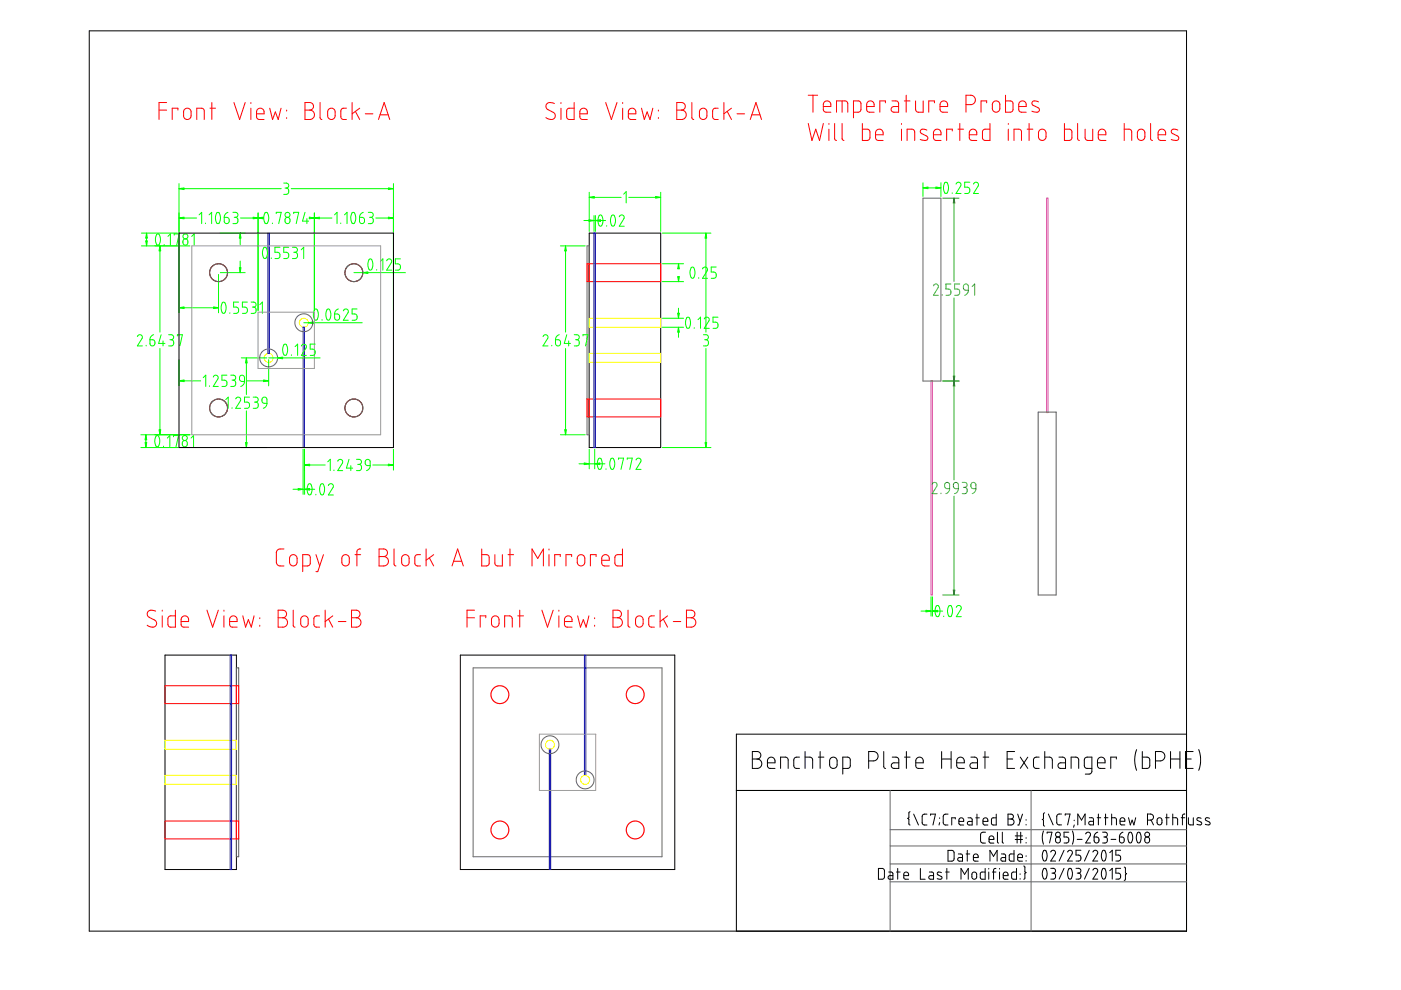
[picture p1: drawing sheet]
<svg xmlns="http://www.w3.org/2000/svg" width="297mm" height="210mm" viewBox="0 0 297 210" stroke-linecap="round" stroke-linejoin="round" font-family="sans-serif">
<g fill="none" stroke="#ff0" stroke-width=".21">
<path d="M124.9 67.5h15.2v1.9h-15.2zM124.9 74.9h15.2v1.9h-15.2zM35 157h15.1v1.9h-15.1zM35 164.4h15.1v1.9h-15.1z"/>
<circle cx="57" cy="75.9" r=".95"/>
<circle cx="64.4" cy="68.4" r=".95"/>
<circle cx="116.6" cy="157.9" r=".95"/>
<circle cx="124.1" cy="165.4" r=".95"/>
</g>
<g fill="none" stroke="#999" stroke-width=".21">
<path d="M40.7 52.1h40v40.1h-40zM54.7 66.2h12v11.9h-12zM114.4 155.7h11.9v11.9h-11.9z"/>
<circle cx="46.3" cy="57.8" r="1.89"/>
<circle cx="75" cy="57.8" r="1.89"/>
<circle cx="46.3" cy="86.5" r="1.89"/>
<circle cx="75" cy="86.5" r="1.89"/>
</g>
<g fill="none" stroke="#f00" stroke-width=".21">
<path d="M33.7 23.3h1.6M35.3 21.7h-1.6v3.6M37.7 23.3v-.4h-1.2v2.4M39.2 23.2l.7-.3 .5 .5 .1 1.4-.5 .5h-.6l-.5-.5v-1.2zM41.7 25.3v-2.4h1.1l.4 .3 .1 2.1M44.5 22.9h1.2M44.9 21.7v3.6M49.6 21.7l1.2 3.6 1.2-3.6M53.2 21.7v.2M53.2 22.9v2.4M54.4 24.1h1.6l-.1-.6-.2-.4-.6-.2-.6 .4-.1 1.6 .5 .4h1.1M57.2 22.9l.6 2.4 .6-1.6 .6 1.6 .6-2.4"/>
<path d="M60.8 23.3v.2M60.8 24.9v.2M64.7 21.7l1.2 .1 .5 .5-.1 .8-.6 .2 .6 .3 .4 .5-.2 .8-.5 .4h-1.3zM64.7 23.3h1M67.9 21.7v3.3l.4 .3M69.7 23.2l.7-.3 .6 .6v1.3l-.5 .5h-.5l-.5-.5v-1.2zM73.4 22.9l-.8 .1-.3 .5v1.6l.5 .2h.6M74.7 21.7v3.6M75.4 23.6l.9 1.7M76.3 22.9l-1.6 1.2M77.4 24.1h1.7M80.2 25.3l1.2-3.6 1.2 3.6"/>
<path d="M80.6 24.3h1.7M117.5 21.9l-.8-.2-.5 .1-.4 .3-.1 .5 .4 .6 1.5 .8 .2 .5-.2 .4-.6 .4h-.6l-.7-.4M118.9 21.7v.2M118.9 22.9v2.4M121.7 21.7v3.6h-1.3l-.3-.4 .1-1.7 .4-.3h1.1M122.9 24.1h1.6v-.5l-.2-.5-.7-.2-.5 .4-.2 1.6 .5 .4h1.1M128.4 21.7l1.2 3.6 1.2-3.6M132 21.7v.2M132 22.9v2.4M133.2 24.1h1.6v-.6l-.3-.4-.6-.2-.6 .4-.1 1.6 .4 .4h1.2M136 22.9l.6 2.4 .6-1.6 .6 1.6 .6-2.4M139.6 23.3v.2"/>
<path d="M139.6 24.9v.2M143.5 21.7l1.3 .1 .5 .5-.1 .7-.7 .3 .7 .3 .3 .5-.1 .8-.5 .4h-1.4zM143.5 23.3h1M146.7 21.7v3.3l.4 .3M148.5 23.2l.2-.2 .5-.1 .6 .6 .1 1.3-.5 .5h-.6l-.5-.5v-1.2zM152.3 22.9l-.8 .1-.4 .5 .1 1.6 .3 .2h.8M153.5 21.7v3.6M154.2 23.6l.9 1.7M155.1 22.9l-1.6 1.2M156.3 24.1h1.6M159.1 25.3l1.2-3.6 1.2 3.6M159.4 24.3h1.7"/>
<path d="M171.4 20.2h2M171.4 26.2l.7 3.6 .9-2.4 .8 2.4 .8-3.6M172.4 20.2v3.6M174.6 22.6h1.5v-.7l-.3-.4-.6-.1-.5 .3-.1 1.6 .4 .5h1.1M175.7 26.2v.2M175.7 27.4v2.4M177 26.2v3.3l.4 .3M177.4 23.8v-2.4l2.1 .1 .2 .4v1.9M178.5 26.2v3.2l.4 .4M178.5 21.4v2.4M181 23.8h1l.5-.3v-1.6l-.3-.4-1.2-.1v3.6M182.8 26.2v3.6l1.3-.1 .3-.5v-1.5l-.4-.3h-1.2"/>
<path d="M183.7 22.6h1.6v-.5l-.2-.5-.7-.2-.5 .3-.2 1.6 .5 .5h1.1M185.6 28.6h1.6v-.7l-.3-.4-.6-.1-.5 .3-.2 .4v1.2l.5 .5h1.1M187.7 21.8v-.4h-1.2v2.4M189.1 21.4h1l.4 .3v2.1h-1l-.4-.2-.2-.5 .2-.3 .4-.2h1M191.1 26.2v.2M191.1 27.4v2.4M191.7 21.4h1.2M192.1 20.2v3.6M192.3 29.8v-2.4h1.2l.3 .2 .1 .3v1.9M194.1 21.4v1.9l.3 .4 .3 .1h1v-2.4M196.5 27.6l-1-.2-.3 .2-.1 .3 .3 .4 1.2 .6 .1 .3-.1 .4-.6 .2-.9-.2M197.9 28.6h1.6l-.1-.8-.3-.3-.5-.1-.5 .3-.2 .4v1.1l.4 .6h1.2"/>
<path d="M198.1 21.8v-.4h-1.2v2.4M199.3 22.6h1.6v-.6l-.4-.5-.5-.1-.5 .3-.2 .4v1.1l.4 .6h1.2M201.9 27.8v-.4h-1.2v2.4M203.1 27.4h1.2M203.5 26.2v3.6M204.8 22.2h1.2l.6-.4 .2-.7-.3-.6-.6-.3h-1.1v3.6M205.5 28.6h1.6v-.7l-.4-.4-.5-.1-.6 .3-.1 1.6 .4 .5h1.2M209.2 21.8v-.4h-1.2v2.4M209.9 26.2v3.6l-1.3-.1-.3-.4 .1-1.6 .4-.3h1.1M210.6 21.6l.7-.2 .6 .5 .1 1.3-.5 .5h-.6l-.5-.4v-1.2zM213.2 20.2v3.6l1.3-.1 .3-.4-.1-1.6-.4-.3h-1.1M213.8 26.2v.2"/>
<path d="M213.8 27.4v2.4M215 29.8v-2.4h1.1l.4 .3 .1 2.1M216 22.6h1.6v-.7l-.4-.4-.6-.1-.5 .4-.1 1.5 .4 .5h1.2M217.8 27.4h1.2M218.2 26.2v3.6M220.2 21.6l-1-.2-.3 .1-.1 .4 .2 .4 1.3 .7 .1 .3-.1 .3-.6 .2-.9-.2M220.4 27.6l.7-.2 .4 .2 .2 .3 .1 1.3-.6 .5h-.5l-.5-.4v-1.2zM225.7 26.2v3.6h1.1l.5-.5-.1-1.6-.4-.3h-1.1M228.5 26.2v3.3l.4 .3M230.1 27.4v1.9l.2 .4 .3 .1h1.1v-2.4M232.9 28.6h1.6l-.1-.7-.3-.4-.6-.1-.4 .2-.2 .5v1.2l.4 .5h1.2M238.4 27.4h1.1l.4 .3v2.1"/>
<path d="M238.4 26.2v3.6M241.4 27.6l.7-.2 .4 .2 .2 .4v1.2l-.5 .5h-.5l-.5-.5v-1.2zM243.9 26.2v3.3l.4 .3M245.5 28.6h1.6v-.7l-.3-.4-.6-.1-.5 .2-.2 .5v1.2l.5 .5h1.1M249.7 27.6l-1-.2-.2 .1-.2 .4 .2 .4 1.3 .7 .1 .3-.1 .3-.6 .2-.9-.2M124.5 55.9h15.6v3.8h-15.6zM124.9 55.9v3.8M124.5 84.6h15.6v3.8h-15.6zM124.9 84.6v3.8M60.2 116.4l-1.2 .1-.2 .2-.2 .4 .1 2.5 .4 .4h1.1M61.6 117.9l.7-.3 .6 .5 .1 1.2-.2 .4-.3 .3h-.6l-.5-.6v-1.1zM64.2 120h1.1l.4-.3 .1-1.6-.4-.5h-1.2v3.6"/>
<path d="M67 117.6l.8 2.4M68.6 117.6l-1.2 3.6h-.4M72.6 117.9l.3-.2 .5-.1 .6 .4 .1 1.3-.4 .6-.6 .1-.5-.4-.1-1.3zM75.3 117.6h1.2M76.5 116.4l-.6 .1-.2 .4v3.1M80.4 116.4h1.2l.5 .5-.1 .7-.6 .4 .6 .2 .3 .6-.1 .7-.5 .4-1.3 .1zM80.4 118h1M83.5 116.4v3.2l.2 .3 .2 .1M85.3 117.9l.3-.2 .5-.1 .5 .4 .1 1.3-.4 .6-.6 .1-.5-.4v-1.3zM89.2 117.6h-.9l-.4 .5 .1 1.6 .5 .3h.7M90.3 116.4v3.6M91 118.3l.9 1.7"/>
<path d="M91.9 117.6l-1.6 1.2M95.8 120l1.2-3.6 1.2 3.6M96.2 119h1.7M102.1 116.4v3.6l1.3-.1 .3-.4v-1.6l-.5-.3h-1.1M104.9 117.6v1.9l.5 .5h1.1v-2.4M107.7 117.6h1.2M108.1 116.4v3.6M112.8 120v-3.6l1.2 2 1.2-2v3.6M116.4 116.4v.2M116.4 117.6v2.4M118.8 118v-.4h-1.2v2.4M121.2 118v-.4h-1.2v2.4"/>
<path d="M122.6 117.9l.4-.3h.3l.4 .2 .3 .4v1.3l-.6 .5h-.5l-.4-.4-.1-1.3zM126.4 118v-.4h-1.2v2.4M127.6 118.8h1.6v-.6l-.3-.4-.7-.2-.4 .3-.2 .3v1.2l.1 .4 .3 .2h1.2M132 116.4v3.6h-1.2l-.4-.5v-1.5l.5-.4h1.1M33 129.6l-1.3-.2-.4 .3-.1 .5 .3 .6 1.5 .9 .2 .4-.1 .5-.4 .3-.5 .1-1-.4M34.4 129.4v.2M34.4 130.6v2.4M37.2 129.4v3.6l-1.3-.1-.3-.4 .1-1.6 .4-.3h1.1M38.4 131.8h1.6v-.7l-.3-.4-.6-.1-.6 .4-.1 1.5 .5 .5h1.1M43.9 129.4l1.2 3.6 1.2-3.6M47.5 129.4v.2M47.5 130.6v2.4"/>
<path d="M48.7 131.8h1.6l-.1-.7-.2-.4-.6-.1-.6 .4-.1 1.5 .4 .5h1.2M51.5 130.6l.6 2.4 .6-1.6 .6 1.6 .6-2.4M55.1 131v.2M55.1 132.6v.2M59 129.4h1.1l.6 .5-.1 .7-.6 .4 .6 .2 .4 .6-.2 .7-.5 .4-1.3 .1zM59 131h1M62.2 129.4v3.3l.3 .3M63.9 130.9l.8-.3 .5 .2 .1 .3v1.3l-.4 .5h-.6l-.5-.4v-1.2zM67.8 130.6h-.9l-.4 .5 .1 1.6 .4 .3h.8M68.9 129.4v3.6M69.6 131.3l.9 1.7M70.5 130.6l-1.6 1.2"/>
<path d="M71.7 131.8h1.6M74.5 129.4h1.2l.6 .4v.5l-.1 .4-.7 .3 .6 .2 .4 .7-.1 .6-.5 .4-1.4 .1zM74.5 131h1M99 131h1.6M100.6 129.4h-1.6v3.6M103 131v-.4h-1.2v2.4M104.4 130.9l.7-.3 .5 .2 .2 .3v1.3l-.5 .5h-.5l-.5-.4-.1-1.2zM107 133v-2.4h1.1l.4 .2 .1 .3v1.9M109.8 130.6h1.2M110.2 129.4v3.6M114.9 129.4l1.2 3.6 1.2-3.6M118.5 129.4v.2"/>
<path d="M118.5 130.6v2.4M119.7 131.8h1.6l-.1-.7-.3-.4-.5-.1-.5 .3-.2 .4v1.2l.4 .5h1.2M122.5 130.6l.6 2.4 .6-1.6 .6 1.6 .6-2.4M126.1 131v.2M126.1 132.6v.2M130 129.4h1.1l.6 .5-.1 .8-.6 .3 .6 .2 .4 .6-.2 .7-.5 .4-1.3 .1zM130 131h1M133.2 129.4v3.3l.4 .3M134.9 130.9l.8-.3 .6 .4 .1 1.3-.5 .6h-.6l-.5-.5-.1-1.1zM138.7 130.6h-.8l-.4 .5 .2 1.6 .3 .3h.7M140 129.4v3.6M140.6 131.3l.9 1.7"/>
<path d="M141.5 130.6l-1.5 1.2M142.7 131.8h1.6M145.5 129.4h1.2l.6 .5-.1 .7-.7 .4 .7 .2 .3 .5-.1 .7-.5 .5-1.4 .1zM145.5 131h1M35 145.4h15.6v3.8h-15.6zM50.1 145.4v3.8M35 174.1h15.6v3.8h-15.6zM50.1 174.1v3.8"/>
<circle cx="46.3" cy="57.8" r="1.89"/>
<circle cx="75" cy="57.8" r="1.89"/>
<circle cx="46.3" cy="86.5" r="1.89"/>
<circle cx="75" cy="86.5" r="1.89"/>
<circle cx="106" cy="147.3" r="1.89"/>
<circle cx="134.7" cy="147.3" r="1.89"/>
<circle cx="106" cy="176" r="1.89"/>
<circle cx="134.7" cy="176" r="1.89"/>
</g>
<path d="M221.9 42h.3v45.5h-.3zM197.4 80.7h.3v45.5h-.3z" fill="none" stroke="#dd52b2" stroke-width=".21"/>
<g fill="none" stroke="#666" stroke-width=".21">
<path d="M124.5 52.1h.4v40.1h-.4zM195.7 42h3.8v38.8h-3.8zM100.3 141.6h40.1v40.1h-40.1zM188.7 167.6v29.8M188.7 175.9h62.9M188.7 179.4h62.9M218.6 167.6v29.8M188.7 187h62.9"/>
<circle cx="46.3" cy="57.8" r="1.89"/>
<circle cx="75" cy="57.8" r="1.89"/>
<circle cx="57" cy="75.9" r="1.89"/>
<circle cx="64.4" cy="68.4" r="1.89"/>
<circle cx="46.3" cy="86.5" r="1.89"/>
<circle cx="75" cy="86.5" r="1.89"/>
<circle cx="116.6" cy="157.9" r="1.89"/>
<circle cx="124.1" cy="165.4" r="1.89"/>
</g>
<path d="M220.1 87.4h3.8v38.8h-3.8zM50.1 141.6h.5v40.1h-.5zM188.7 183.2h62.9" fill="none" stroke="#5b5b5b" stroke-width=".21"/>
<path d="M56.8 49.4v25.5h.3v-25.5M125.9 49.4h.3v45.5h-.3zM64.3 94.9v-25.5h.3v25.5M48.8 138.9h.3v45.5h-.3zM123.9 138.9v25.5h.3v-25.5M116.5 184.4v-25.5h.3v25.5" fill="none" stroke="#00f" stroke-width=".21"/>
<g fill="none" stroke="#000" stroke-width=".21">
<path d="M18.9 6.5h232.7v190.9h-232.7zM38 49.4h45.4v45.5h-45.4zM124.9 49.4h15.2v45.5h-15.2zM35 138.9h15.1v45.5h-15.1zM97.6 138.9h45.5v45.5h-45.5zM159.5 159.3h1.2l.5 .4 .1 .6-.1 .3-.7 .3 .6 .2 .4 .6-.1 .8-.6 .4h-1.3zM170.7 159.3v3.6M173.9 159.3v3.6M187.4 159.3v3.3l.4 .3M192.2 159.3v3.6M199.6 159.3v3.6M201.7 159.3v3.6"/>
<path d="M208.8 159.3v3.6M215.1 159.3h-1.6v3.6h1.6M221.5 159.3v3.6M241 158.9l-.4 1.9v1.1l.4 1.4M242.2 159.3v3.6l1.3-.1 .3-.4-.1-1.6-.3-.3h-1.2M248.2 159.3v3.6M250.2 159.3v3.6M251.6 155.7h-95.5v41.7M253 159.3h-1.6v3.6h1.6M254.1 158.9l.5 1.8-.1 1.3-.4 1.3M156.1 167.6h95.5M159.5 160.9h1"/>
<path d="M162.7 161.7h1.6v-.6l-.3-.4-.6-.2-.5 .3-.2 .4v1.2l.4 .5h1.2M165.5 162.9v-2.4h1.1l.4 .2 .1 .4v1.8M169.5 160.5h-.8l-.3 .3-.1 .3v1.3l.1 .3 .4 .2h.7M170.7 160.5h1.2l.3 .3 .1 2.1M173.5 160.5h1.2M176.1 160.8l.8-.3 .5 .5 .1 1.3-.2 .3-.3 .3h-.7l-.4-.5v-1.2zM178.7 162.9h1.1l.4-.2 .1-1.7-.3-.4-1.3-.1v3.6M184.2 161.3h1.1l.6-.3 .3-.7-.4-.7-.4-.3h-1.2v3.6M189.2 160.5h.9l.4 .3 .1 2.1h-1.2l-.3-.1-.1-.6 .2-.4 1.4-.1M191.8 160.5h1.2M193 172.1l-.3 .2v1l-.3 .2 .3 .2v1.1l.3 .1M193.7 172.6l1 2.3"/>
<path d="M194.2 161.7h1.5v-.7l-.2-.3-.7-.2-.5 .4-.1 1.5 .3 .5h1.2M196.5 172.6l-.7 .1-.3 .3 .1 1.6 .3 .3h.6M197.3 172.9v-.3h1l-.5 2.3M199.2 174.4l-.1 .5M199.2 173.4v.1M199.6 160.9h2.1M201 172.6l-.7 .1-.3 .4v1.5l.3 .3h.7M202.5 173.7v-.3h-.7v1.5M202.8 161.7h1.6v-.6l-.3-.4-.5-.2-.5 .3-.3 .4v1.2l.4 .5h1.2M203.3 174.2h1v-.4l-.2-.4-.7 .1-.1 1.1 .3 .3h.7M205.2 173.4h.6l.3 .3v1.2h-.8l-.2-.4 .1-.3h.9M205.8 160.5h1l.3 .3 .1 2.1h-1.1l-.3-.1-.2-.5 .3-.5 1.3-.1"/>
<path d="M206.9 173.4h.7M207.1 172.6v2.3M208.4 174.2h1v-.5l-.2-.2-.4-.1-.3 .2-.1 .9 .3 .4h.7M208.4 160.5h1.2M208.9 176.4l-.7 .1-.3 .4 .1 1.6 .3 .2 .6 .1M209.7 178h1l-.1-.6-.5-.2-.3 .2-.1 1.1 .3 .3h.7M211.2 172.6v2.3h-.8l-.2-.3v-1l.3-.2h.7M211.5 176.4v2.1l.2 .3M212.5 176.4v2.2l.3 .2M213.5 160.9h1.2M213.7 172.6l.9 .1 .3 .3-.2 .5-.3 .2 .3 .1 .3 .3-.1 .5-.3 .3h-.9zM213.7 173.7h.7"/>
<path d="M215.2 178h1.6M215.2 177.2h1.6M215.6 176.4v2.4M215.8 172.6l.5 1.6M216.3 160.5l1.6 2.4M216.4 176.4v2.4M216.8 172.6l-.8 2.3h-.2M217.6 173.8v.1M217.6 174.8v.1M217.6 177.6v.1M217.6 178.6v.2M217.9 160.5l-1.6 2.4"/>
<path d="M220.3 160.5h-.8l-.4 .5 .1 1.6 .3 .3h.8M221.2 176.2l-.2 1.2 .2 1.6M221.5 172.3l-.3 .3v1l-.2 .2 .2 .1v1l.3 .3M221.5 160.5h1.1l.4 .2 .1 .4v1.8M222 176.7v-.3h1l-.5 2.3M222.3 172.6l1 2.3M224 177.6l.5-.1 .3 .3v.7l-.4 .2h-.3l-.3-.3v-.5zM224.5 160.5h1l.3 .3 .1 2.1h-1.1l-.3-.1-.2-.5 .3-.5 1.3-.1M225.1 172.6l-.8 .1-.3 .4 .1 1.5 .4 .3h.6M225.8 172.9v-.3h1.1l-.5 2.3M226.6 176.4h-1v1.1h.7l.3 .4v.5l-.2 .2-.8 .1M227.1 162.9v-2.4h1.1l.4 .2 .1 .4v1.8"/>
<path d="M227.4 176.2l.2 1-.2 1.8M227.8 174.9l-.2 .5M227.8 173.9v.1M228.4 178h1M228.5 174.9v-2.3l.8 1.3 .8-1.3v2.3M230.2 176.8l.4-.4 .5 .2 .1 .5-1 1.6h1M230.9 173.4h.7l.2 .1v1.4l-.9-.1-.1-.3 .2-.3 .8-.1M231.5 162.9h-1.1l-.4-.3-.1-1.5 .3-.5 1.3-.1v3.1l-.4 .5h-1M232 177.5h.6l.3 .2 .1 .6-.2 .3-.4 .1-.4-.2zM232.6 173.4h.8M232.7 161.7h1.6v-.6l-.3-.4-.6-.2-.5 .3-.2 .5v1l.1 .4 .3 .2h1.2M232.7 176.4l-.5 .3-.2 .8"/>
<path d="M232.9 172.6v2.3M233.8 176.4l.7 .1 .3 .3-.1 .5-.4 .2M234 177.5h.3M234.1 173.4h.8M234.3 177.5l.4 .3 .1 .6-.4 .3h-.6M234.4 172.6v2.3M235.6 178h1M235.7 173.4l.9 .1 .1 1.4M235.7 172.6v2.3M236.7 160.9v-.4h-1.2v2.4M237.3 177.5l.9 .1 .2 .2-.2 .8-.5 .1-.3-.2zM237.5 174.1h1l-.2-.6-.5-.1-.2 .2-.1 1 .3 .3h.7"/>
<path d="M238.1 176.4l-.5 .4-.3 .7M239.3 173.4l.3 1.5 .4-1 .4 1 .4-1.5M239.4 176.5a.64 .64 0 0 1 .7 .8l-.1 1.2a.42 .42 0 0 1-.6 .2 .42 .42 0 0 1-.2-.6l-.1-.8zM241.2 176.5h.4l.3 .6v.7l-.2 .7a.44 .44 0 0 1-.5 .1 .44 .44 0 0 1-.2-.5l-.1-.9zM242.9 177.6l.5-.1 .3 .3v.6l-.3 .3-.5-.1-.2-.2zM243.3 173.9h.7l.4-.2 .2-.6-.3-.4-1-.1v2.3M244.1 173.9l.5 1M245 161.3h1.1l.5-.2 .4-.6-.2-.8-.7-.4h-1.1v3.6M245.4 173.6l.6-.2 .3 .3v.9l-.3 .3h-.3l-.3-.3zM247.1 173.4h.8M247.4 172.6v2.3M248.2 160.9h2"/>
<path d="M248.6 173.4h.8l.2 .1 .1 1.4M248.6 172.6v2.3M250.4 173.4h.8M251.2 172.6h-.3l-.2 .3v2M251.4 160.9h1.2M252 173.4v1.2l.3 .3h.7v-1.5M254.7 173.5l-.5-.1a.32 .32 0 0 0-.4 .2 .32 .32 0 0 0 .1 .4l.8 .3a.42 .42 0 0 1-.1 .6 .42 .42 0 0 1-.6 0l-.2-.1M256.5 173.5l-.6-.1a.31 .31 0 0 0-.3 .2 .31 .31 0 0 0 .1 .4l.7 .3a.4 .4 0 0 1 0 .6 .4 .4 0 0 1-.6 0l-.3-.1M186.2 184.1h.9l.4 .4v1.5l-.4 .4h-.9zM188.4 184.9h.6l.3 .2v1.3l-.9-.1v-.5l.9-.1M190.1 184.9h.7M190.3 184.1v2.3"/>
<path d="M191.6 185.7h1l-.2-.7-.4-.1-.3 .2-.1 1 .3 .3h.7M195.1 184.1v2.3h1.1M197 184.9h.7l.2 .2v1.3l-.9-.1-.1-.3 .2-.3h.8M199.6 185l-.4-.1a.34 .34 0 0 0-.5 .2 .34 .34 0 0 0 .2 .4l.6 .3a.38 .38 0 0 1 .1 .6 .38 .38 0 0 1-.6 0l-.3-.1M200.5 184.9h.8M200.7 184.1v2.3M201 180.3h.9l.3 .3 .1 1.5-.4 .5h-.9zM203.2 181.1h.6l.2 .1 .1 1.4-.9-.1-.1-.2 .1-.4 .9-.1M203.8 186.4v-2.3l.7 1.3 .8-1.3v2.3M204.8 181.1h.8M205.1 180.3v2.3M206.2 185l.5-.1 .4 .3v.9l-.4 .3h-.4l-.2-.4v-.7z"/>
<path d="M206.4 181.8h1l-.2-.6-.4-.1-.3 .2-.1 1 .3 .3h.7M208.9 184.1v2.3l-1-.1v-1.2l.2-.2h.8M209.6 184.1v.2M209.6 184.9v1.5M209.9 182.6v-2.3l.8 1.3 .7-1.3v2.3M210.4 184.9h.8M211.2 184.1h-.3l-.2 .3v2M211.9 184.1v.2M211.9 184.9v1.5M212.3 181.1h.6l.3 .3v1.2l-.9-.1-.1-.2 .1-.4 .9-.1M212.7 185.7h1l-.2-.7-.4-.1-.2 .1-.2 .3v.8l.3 .3h.7M215 180.3v2.3l-.9-.1-.1-.2 .1-1.1 .9-.1"/>
<path d="M215.5 184.1v2.3h-.8l-.2-.3v-1l.3-.2h.7M215.8 181.8h1l-.2-.6-.4-.1-.4 .2v1l.2 .3h.8M216.3 185.3v.1M216.3 186.3v.1M217 183.6l.3 .1v1.1l.3 .2-.3 .2v1l-.3 .2M217.6 181.4v.2M217.6 182.5v.1M221.2 180.4a.59 .59 0 0 1 .7 .1 .59 .59 0 0 1 .1 .7l-.2 1.1a.43 .43 0 0 1-.6 .2 .43 .43 0 0 1-.2-.6v-.8zM221.2 184.2a.59 .59 0 0 1 .7 .2 .59 .59 0 0 1 .1 .6l-.2 1.2a.43 .43 0 0 1-.6 .1 .43 .43 0 0 1-.2-.5v-.8zM222.8 180.7l.4-.4 .5 .2 .1 .5-1 1.6h1M222.8 184.1h.7l.3 .3-.1 .5-.4 .2M223 185.1h.3"/>
<path d="M223.3 185.1l.5 .4v.6l-.4 .3h-.6M225.6 180.3l-1 2.3M225.6 184.1l-1 2.3M226.4 180.7l.4-.4 .5 .2 .1 .5-1 1.6h1M226.6 184.2a.64 .64 0 0 1 .8 .8l-.2 1.1a.4 .4 0 0 1-.5 .3 .4 .4 0 0 1-.3-.6v-.8zM228.1 184.1h.7l.3 .3v.4l-.4 .3M228.4 185.1h.3M228.7 185.1l.4 .3v.7l-.3 .3h-.7M229.2 180.3h-1.1v1h.7l.4 .5-.2 .6-.9 .2M230.9 180.3l-1 2.3M230.9 184.1l-1 2.3M231.7 180.7l.2-.3 .4-.1 .4 .4-1 1.9h1"/>
<path d="M231.7 184.5l.3-.3 .3-.1 .3 .2 .1 .3-1 1.8h1M233.8 180.4a.61 .61 0 0 1 .7 .7l-.1 1.1a.4 .4 0 0 1-.6 .3 .4 .4 0 0 1-.2-.5l-.1-.8zM233.8 184.2a.61 .61 0 0 1 .7 .8l-.1 1.1a.4 .4 0 0 1-.5 .3 .4 .4 0 0 1-.3-.6l-.1-.8zM235.3 180.8l.5-.5v2.3M235.3 184.6l.5-.5v2.3M237.6 180.3h-1v1h.7l.3 .4-.1 .7-.9 .2M237.6 184.1h-1v1h.7l.3 .4-.1 .7-.9 .2M238.4 183.9l.2 .1v1l.3 .3-.3 .1v1.1l-.2 .2"/>
<circle cx="224.3" cy="177" r=".51"/>
<circle cx="243.2" cy="177" r=".51"/>
</g>
<g fill="none" stroke="#adadad" stroke-width=".21">
<circle cx="106" cy="147.3" r="1.89"/>
<circle cx="134.7" cy="147.3" r="1.89"/>
<circle cx="106" cy="176" r="1.89"/>
<circle cx="134.7" cy="176" r="1.89"/>
</g>
<g fill="none" stroke="#0f0" stroke-width=".21">
<path d="M38 38.9v27.4M60.2 38.8h.7l.3 .4v.4l-.5 .3M60.4 39.9h.3M60.7 39.9l.5 .3v.6l-.3 .4h-.7M83.4 38.9v26.9M195.7 39.8h3.8M195.7 38.8v2.9M199.5 38.8v2.9M200.3 38.8a.62 .62 0 0 1 .7 .1 .62 .62 0 0 1 .1 .7l-.2 1.1a.42 .42 0 0 1-.5 .3 .42 .42 0 0 1-.3-.6l-.1-.8zM202.7 39l.4-.4 .6 .3v.5l-1 1.6h1.1M205.6 38.6h-1.1v1.1h.7l.4 .5-.2 .7-.9 .1M206.4 39l.5-.4 .5 .3v.4l-1 1.7h1.1"/>
<path d="M30 52.1h10.3M30 49.4h7.6M31.1 49.4v2.7M33.2 49.7a.62 .62 0 0 1 .8 .8v.7l-.3 .6a.56 .56 0 0 1-.6-.1 .56 .56 0 0 1-.1-.6v-.8zM33.9 52.1v18.3M34.8 51.8v.2M35.6 50.1l.5-.5v2.4M36.9 49.8v-.2h1.1l-.5 2.4M38 46.2h3.7M38 40h21.6M38.9 50.9l.3-.2 .5 .1 .1 .7-.2 .4-.3 .1-.4-.2-.1-.3zM40.6 50.1l.6-.5v2.4"/>
<path d="M42.2 45.6l.6-.6v2.4M43.6 47.3v.1M44.3 45.6l.6-.6v2.4M46 45.1a.6 .6 0 0 1 .6 .2 .6 .6 0 0 1 .1 .6v.7l-.2 .6a.46 .46 0 0 1-.6 .1 .46 .46 0 0 1-.2-.6v-.7zM46.3 58.2v8.1M46.7 49.4h5.3M46.7 57.8h5.3M47.5 46.1h.7l.3 .2 .1 .6-.2 .4-.4 .1-.4-.2zM48.3 45l-.5 .4-.3 .7M49.4 45l.7 .1 .3 .3v.5l-.5 .2M49.7 46.1h.2M49.9 46.1l.5 .2v.8l-.3 .3h-.7"/>
<path d="M50.9 49.4v2.5M50.9 55.4v2.4M51 46.2h4.4M54.7 45.1v20.7M55.9 52.6l.5-.1 .2 .4 .1 .9-.2 .9a.47 .47 0 0 1-.6 0 .47 .47 0 0 1-.2-.6l-.1-.7zM56.2 45.1a.62 .62 0 0 1 .6 .2 .62 .62 0 0 1 .2 .7l-.2 1.1a.42 .42 0 0 1-.5 .3 .42 .42 0 0 1-.3-.6l-.1-.8zM57.5 54.7v.1M57.8 47.3v.1M58.6 45.3v-.3h1l-.5 2.4M59.4 52.4h-1.1v1.1h.7l.4 .4-.2 .8-.9 .1M60.6 46.2l.4-.1 .4 .2 .1 .6-.3 .4-.4 .1-.3-.3zM61.2 52.4h-1v1.1h.6l.4 .4v.5l-.2 .3-.8 .1"/>
<path d="M61.7 40h21.7M62 52.4l.7 .1 .4 .3-.2 .5-.4 .2M62.3 45.3v-.3h1l-.5 2.4M62.3 53.5h.2M62.5 53.5l.5 .3v.7l-.3 .3h-.7M63.9 53l.5-.6v2.4M64.7 45l-.6 1.9h1.3M65.1 46.4v1M66 46.2h4.4M66.7 45.1v20.7M70.9 45.6l.6-.6v2.4M72.2 47.3v.1"/>
<path d="M73 45.6l.6-.6v2.4M74.6 45.1h.1a.61 .61 0 0 1 .6 .2 .61 .61 0 0 1 .1 .6l-.2 1.3a.44 .44 0 0 1-.5 .1 .44 .44 0 0 1-.3-.5v-.9zM75 57.8h11M76.2 46.1l.9 .1 .2 .8-.2 .3-.4 .1-.4-.2zM77 45l-.6 .4-.2 .7M78.1 45h.6l.4 .3v.4l-.5 .4M78.3 55l.1-.1a.82 .82 0 0 1 .7 1l-.3 1.2a.46 .46 0 0 1-.6 0 .46 .46 0 0 1-.1-.5l-.1-.7zM78.3 46.1h.3M78.6 46.1l.5 .3v.6l-.3 .4h-.7M79.7 46.2h3.7M79.9 57.1v.2M80.6 55.4l.6-.5v2.4"/>
<path d="M82 55.3l.4-.4 .6 .2v.6l-1 1.6h1M84.9 54.9h-1.1v1l.7 .1 .4 .4-.2 .7-.9 .2M118.8 52.1h5.3M119.9 52.1v18.3M123.8 46.8h4.6M124.9 40.8v8.3M124.9 41.8h6.8M125.9 45.7v3.4M126.2 45.7v3.4M127 45.7l.4-.1 .3 .4 .1 .9-.1 .7a.42 .42 0 0 1-.5 .3 .42 .42 0 0 1-.3-.5l-.1-.9zM128.6 47.8v.2M129.7 45.7l.5-.1 .2 .5 .1 .9-.2 .7a.42 .42 0 0 1-.6 .2 .42 .42 0 0 1-.2-.6v-.9z"/>
<path d="M131.3 46l.2-.3 .4-.1 .3 .2 .2 .3-1.1 1.9h1.1M132.2 41.2l.6-.6v2.4M133.3 41.8h6.8M140.1 40.8v8.3M140.4 49.4h10.3M140.4 55.9h4.5M140.4 59.7h4.5M143.9 55.9v.2M143.9 59.5v.2M146.6 56.7l.4-.1 .2 .5 .2 .7-.2 .9a.41 .41 0 0 1-.6 .3 .41 .41 0 0 1-.2-.6l-.1-.9zM148.1 58.9v.1M148.9 57l.5-.4 .5 .3 .1 .4-1.1 1.7h1.1"/>
<path d="M149.7 49.4v21M151.8 56.6h-1v1.1h.7l.3 .4-.1 .7-.3 .2h-.6M201.9 40.9v.1M29.1 71.4l.4-.4 .6 .2 .1 .5-1.1 1.6h1.1M31 73.2v.1M31.8 72h.6l.3 .2 .2 .7-.2 .3-.5 .1-.3-.2zM32.6 71l-.6 .3-.2 .7M33.9 73.9v18.3M34.2 71l-.6 1.8h1.4M34.6 72.3v1M35.8 71h.7l.3 .3-.1 .5-.4 .2M36 72h.3"/>
<path d="M36.3 72l.5 .3v.7l-.4 .3h-.6M37.6 71.2v-.2h1.1l-.6 2.3M38 76.3v5.5M38 65.3h8.3M45.2 79.9l.5-.4 .5 .3v.4l-1 1.7h1.1M47.2 64.1l.4 .1 .3 .4v.8l-.2 .8a.42 .42 0 0 1-.5 .2 .42 .42 0 0 1-.2-.5l-.1-.9zM48.1 79.5h-1v1.1h.7l.3 .4-.2 .8-.8 .1M48.7 66.3v.1M48.9 79.5h.6l.4 .3v.6l-.5 .2M50.6 64.1h-1.1v1l.7 .1 .4 .4-.2 .7-.9 .1M50.9 79.7l.5-.2 .3 .3 .1 1.1-.9-.2-.1-.2zM51.2 75.9h5.4"/>
<path d="M52.2 75.9v7.8M52.5 64.1h-1.1v1l.7 .1 .4 .4-.2 .7-.9 .1M53.2 64.1h.7l.3 .2 .1 .5-.5 .3M53.5 65.1h.3M53.8 65.1l.4 .3 .1 .7-.4 .3h-.7M55.1 64.6l.5-.5v2.3M57 75.9h10.9M57 76.3v5.5M60.2 73h.5l.2 .6 .1 .8-.2 .7a.44 .44 0 0 1-.6 .1 .44 .44 0 0 1-.2-.5l-.1-.9zM61.8 75.2v.2M62.6 73.5l.5-.5v2.4M63.9 73.4l.5-.4h.3l.2 .3v.5l-1 1.6h1.1"/>
<path d="M64.4 68.4h12.4M66.7 65.6a.62 .62 0 0 1 .8 .8l-.1 .8-.2 .6a.56 .56 0 0 1-.6-.1 .56 .56 0 0 1-.1-.7v-.8zM66.8 73h-1v1h.6l.4 .5v.5l-.2 .2-.8 .2M68.3 67.8v.1M69.3 65.6h.5l.3 .6v.8l-.2 .8a.56 .56 0 0 1-.7-.1 .56 .56 0 0 1-.1-.7v-.7zM71 66.6h.5l.4 .2 .1 .6-.2 .4-.4 .1-.4-.3zM71.7 65.5l-.6 .5-.1 .6M72.8 65.9l.4-.4h.3l.3 .3v.4l-1 1.7h1.1M75.7 65.5h-1v1.1h.7l.3 .4v.5l-.2 .3-.8 .1M115.1 71.4l.4-.4 .6 .2 .1 .5-1.1 1.6h1.1M117 73.2v.1M117.8 72h.6l.3 .2 .2 .6-.3 .4-.4 .1-.3-.2z"/>
<path d="M118.6 71l-.6 .4-.2 .6M119.9 73.9v18.3M120.2 71l-.6 1.8h1.4M120.6 72.3v1M121.8 71h.7l.3 .3-.1 .5-.4 .2M122 72h.3M122.3 72l.5 .3v.7l-.4 .3h-.6M123.6 71.2v-.2h1.1l-.6 2.3M140.4 67.5h4.5M140.4 69.4h4.5M143.8 65.3v1.4M143.8 70.2v1.3"/>
<path d="M145.6 67.4a.63 .63 0 0 1 .8 .8v.7l-.3 .6a.62 .62 0 0 1-.7-.8v-.7zM147.2 69.5v.1M148 67.8l.5-.6v2.4M149.1 71h.7l.3 .2v.5l-.4 .3M149.3 67.6l.4-.4 .5 .2 .2 .2-.1 .4-1 1.6h1.1M149.4 72h.3M149.7 72l.4 .3 .1 .7-.4 .3h-.7M149.7 73.9v21M152.2 67.2h-1v1.1h.7l.3 .4-.1 .8-.9 .1M29.9 92.2h10.4M29.9 94.9h10.4M30.9 92.2v2.7"/>
<path d="M33.1 92.4a.65 .65 0 0 1 .8 .9l-.2 1.1a.41 .41 0 0 1-.6 .3 .41 .41 0 0 1-.2-.6l-.1-.9zM34.7 94.6v.1M35.5 92.9l.5-.5v2.3M36.8 92.6v-.2h1l-.5 2.3M38 80.8h4.5M38.8 93.6l.3-.2 .5 .2 .1 .7-.2 .3-.4 .1-.3-.1-.1-.3zM40.5 92.9l.5-.5v2.3M43.1 80.1l.5-.6v2.4M44.4 81.8v.1M47.9 84.7l.5-.5v2.4M49.2 86.4v.2M49.2 80.6h.2"/>
<path d="M49.4 80.6l.6 .4-.1 .6-.3 .3h-.7M50 84.6l.4-.4 .6 .3v.4l-1 1.7h1M51.2 94.9h5.4M51.8 80.9l-.2 .6-.6 .4M52.2 87.1v7.8M52.4 80.8h4.6M52.9 84.2h-1.1v1.1h.8l.3 .4-.2 .7-.9 .2M53.7 84.2h.7l.3 .3-.1 .6-.4 .2M54 85.3h.2M54.2 85.3l.5 .2v.7l-.4 .4h-.6M55.6 84.4l.3-.2 .6 .2 .1 1.1h-.6l-.3-.2-.2-.2zM56.6 85.5l-.2 .7-.6 .4"/>
<path d="M64.3 95.2v9.6M64.6 99.7v-4.5v9.6M64.6 98.6h4.3M69.5 97.9l.5-.5v2.4M70.8 99.7v.1M71.6 97.8l.5-.4 .5 .2v.6l-1 1.6h1.1M74 97.4l-.6 1.9h1.4M74.4 98.7v1.1M75.6 97.4h.6l.4 .3-.1 .5-.4 .3M75.8 98.5h.3M76.1 98.5l.5 .2v.7l-.3 .4h-.7M77.6 97.5l.4-.1 .4 .2 .1 1.1h-.6l-.4-.2-.1-.6z"/>
<path d="M78.5 98.7l-.2 .7-.6 .4M79 98.6h4.4M83.4 95.2v4.5M118.8 92.2h5.3M122.8 98.3h5.4M124.9 95.2v4.2M126.1 95.2v4.2M126.9 97.3a.61 .61 0 0 1 .6 .1 .61 .61 0 0 1 .2 .6l-.2 1.3a.47 .47 0 0 1-.6 .1 .47 .47 0 0 1-.2-.6l-.1-.8zM128.5 99.4v.1M129.5 97.3h.1a.62 .62 0 0 1 .6 .1 .62 .62 0 0 1 .1 .7l-.1 1.1a.42 .42 0 0 1-.6 .3 .42 .42 0 0 1-.2-.5l-.1-.9zM131.1 97.4v-.3h1.1l-.5 2.4M133 97.4v-.3h1l-.5 2.4"/>
<path d="M134.9 97.5l.4-.4 .5 .3 .1 .4-1 1.7h1M140.4 94.9h10.3M62.1 103.7h4.6M65.4 102.7a.61 .61 0 0 1 .6 .1 .61 .61 0 0 1 .1 .6l-.1 1.3a.44 .44 0 0 1-.6 .1 .44 .44 0 0 1-.2-.5l-.1-.9zM67 104.8v.1M68 102.7h.1a.62 .62 0 0 1 .7 .7l-.2 1.2a.42 .42 0 0 1-.5 .3 .42 .42 0 0 1-.3-.6v-.9zM69.6 103l.4-.4 .6 .2v.5l-1 1.6h1.1M195.3 129.6h4.6M197.4 126.5v4.1M197.7 126.5v4.1M198.5 128.5l.5-.1 .3 .7v.8l-.3 .7a.61 .61 0 0 1-.6-.1 .61 .61 0 0 1-.1-.6v-.7zM200.1 130.6v.1"/>
<path d="M201.2 128.5a.61 .61 0 0 1 .6 .1 .61 .61 0 0 1 .1 .7l-.1 1.1-.2 .3h-.3l-.3-.3-.1-.7zM202.8 128.8l.4-.4 .6 .2v.5l-1 1.6h1"/>
<circle cx="39.3" cy="50.1" r=".53"/>
<circle cx="60.9" cy="45.6" r=".52"/>
<circle cx="39.2" cy="92.9" r=".54"/>
</g>
<g fill="#0f0" stroke="#0f0" stroke-width=".21">
<path d="M65.6 46l1.1 .2-1.1 .2z"/>
<path d="M54.7 46.2l1.1-.2v.4z"/>
<path d="M66.7 46.2l1-.2v.4z"/>
<path d="M82.3 46l1.1 .2-1.1 .2z"/>
<path d="M53.7 46l1 .2-1 .2z"/>
<path d="M38 46.2l1-.2v.4z"/>
<path d="M38 40l1-.2v.4z"/>
<path d="M82.3 39.8l1.1 .2-1.1 .2z"/>
<path d="M30.9 92.2l.2 1.1h-.3z"/>
<path d="M30.8 93.8h.3l-.2 1.1z"/>
<path d="M33.9 52.1l.2 1.1h-.4z"/>
<path d="M33.7 91.1h.4l-.2 1.1z"/>
<path d="M31.1 49.4l.1 1.1h-.3z"/>
<path d="M30.9 51.1h.3l-.1 1z"/>
<path d="M45.3 65.1l1 .2-1 .1z"/>
<path d="M38 65.3l1-.2v.3z"/>
<path d="M50.7 56.7h.4l-.2 1.1z"/>
<path d="M50.9 49.4l.2 1.1h-.4z"/>
<path d="M76.9 57.8l1.1-.2v.4z"/>
<path d="M65.4 68.4l1-.2v.4z"/>
<path d="M52.2 75.9l.2 1.1h-.4z"/>
<path d="M52 93.8h.4l-.2 1.1z"/>
<path d="M55.9 80.6l1.1 .2-1.1 .1z"/>
<path d="M38 80.8l1-.2v.3z"/>
<path d="M82.3 98.4l1.1 .2-1.1 .2z"/>
<path d="M64.6 98.6l1-.2v.4z"/>
<path d="M64.6 103.7l1-.1v.3z"/>
<path d="M63.2 103.6l1.1 .1-1.1 .2z"/>
<path d="M119.9 52.1l.2 1.1h-.4z"/>
<path d="M119.7 91.1h.4l-.2 1.1z"/>
<path d="M124.9 46.6l1 .2-1 .1z"/>
<path d="M126.2 46.8l1.1-.2v.3z"/>
<path d="M123.8 98.1l1.1 .2-1.1 .2z"/>
<path d="M126.1 98.3l1.1-.2v.4z"/>
<path d="M143.9 55.9l.1 1.1h-.3z"/>
<path d="M143.7 58.6h.3l-.1 1.1z"/>
<path d="M143.7 66.4h.3l-.2 1.1z"/>
<path d="M143.8 69.4l.2 1h-.3z"/>
<path d="M149.7 49.4l.1 1.1h-.3z"/>
<path d="M149.5 93.8h.3l-.1 1.1z"/>
<path d="M124.9 41.8l1.1-.1v.3z"/>
<path d="M139 41.7l1.1 .1-1.1 .2z"/>
<path d="M58.8 75.9l1.1-.2v.4z"/>
<path d="M196.3 129.4l1.1 .2-1.1 .2z"/>
<path d="M197.7 129.6l1.1-.2v.4z"/>
<path d="M195.7 39.8l1.1-.2v.4z"/>
<path d="M198.4 39.6l1.1 .2-1.1 .2z"/>
</g>
<g fill="none" stroke="#3fa93b" stroke-width=".21">
<path d="M199.9 42h3.4M202.3 42v17.7M197.9 60.6l.3-.3 .3-.1 .5 .5-1.1 1.9h1.1M199.7 62.5v.1M201.6 60.2h-1v1.1h.7l.3 .4v.5l-.2 .3-.8 .1M202.3 63.1v38.6M203.5 60.2h-1.1v1.1h.8l.3 .5v.4l-.3 .3-.8 .1M204.4 60.3l.5-.1 .3 .2 .1 1.1h-.6l-.3-.1-.1-.7zM205.3 61.5l-.2 .8-.6 .3M206.1 60.7l.6-.5v2.4M199.9 80.8h3.4M197.6 102.7l.5-.4 .4 .1 .2 .2-.1 .5-1 1.6h1.1"/>
<path d="M199.5 104.5v.2M200.4 102.4l.5-.1 .4 .2v1.1h-.6l-.3-.2-.1-.7zM201.3 103.6l-.2 .7-.5 .4M202.3 105.2v21M202.3 102.4l.4-.1 .4 .2 .1 1.1h-.6l-.4-.2-.1-.7zM203.2 103.6l-.2 .7-.6 .4M204 102.3h.6l.4 .2v.6l-.5 .2M204.3 103.3h.2M204.5 103.3l.5 .2v.8l-.3 .3-.7 .1M205.9 102.5l.4-.2 .5 .1 .1 .3v.9h-.6l-.3-.2zM206.9 103.6l-.2 .7-.6 .4M199.9 126.2h3.4"/>
</g>
<g fill="#3fa93b" stroke="#3fa93b" stroke-width=".21">
<path d="M202.3 80.8l.2 1.1h-.4z"/>
<path d="M202.1 125.1h.4l-.2 1.1z"/>
<path d="M202.3 42l.2 1.1h-.4z"/>
<path d="M202.1 79.7h.4l-.2 1.1z"/>
</g>
</svg>
